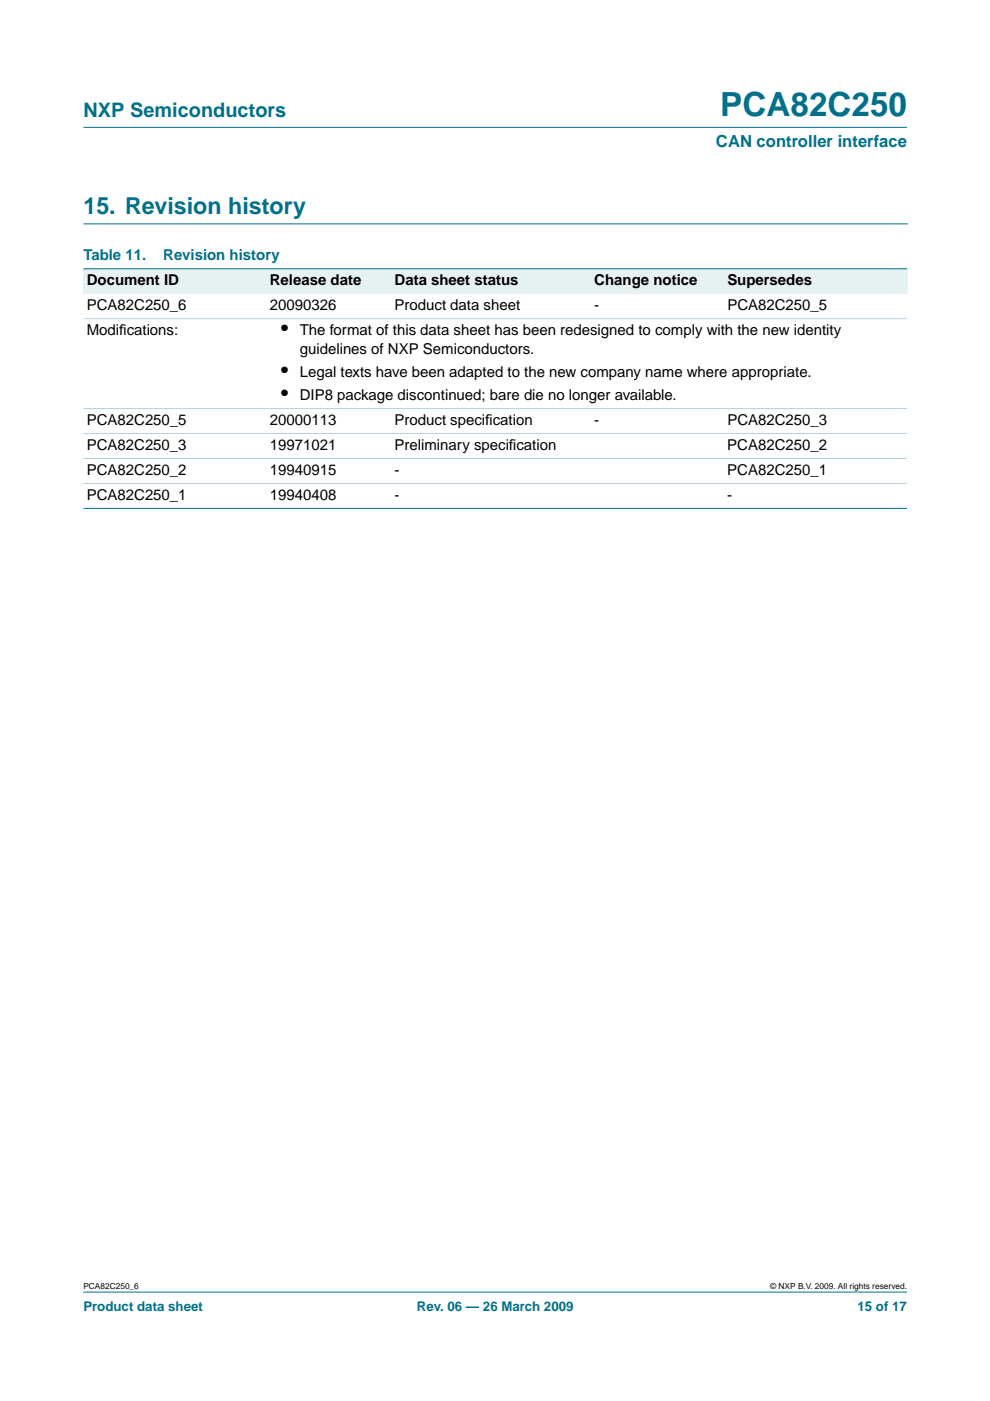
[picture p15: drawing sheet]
<svg xmlns="http://www.w3.org/2000/svg" width="210mm" height="297mm" viewBox="0 0 210 297" stroke-linecap="round" stroke-linejoin="round" font-family="sans-serif">
<defs><g id="words">
<text font-size="7.1" fill="#00708a" x="152.7" y="24.7">PCA82C250</text>
<text font-size="4.9" fill="#00708a" x="17.7" y="45.5">15. Revision history</text>
<text font-size="4.2" fill="#00708a" x="17.7" y="24.9">NXP Semiconductors</text>
<g font-size="4.2">
<text x="59.6" y="71.1">•</text>
<text x="59.6" y="79.9">•</text>
<text x="59.6" y="84.9">•</text>
</g>
<text font-size="3.5" fill="#00708a" x="151.8" y="31.1">CAN controller interface</text>
<g font-size="3.2" fill="#00708a">
<text x="17.7" y="55.2">Table 11.</text>
<text x="34.6" y="55.2">Revision history</text>
</g>
<g font-size="3.2">
<text x="18.4" y="65.8">PCA82C250_6</text>
<text x="18.4" y="60.5">Document ID</text>
<text x="57.2" y="65.8">20090326</text>
<text x="57.2" y="60.5">Release date</text>
<text x="83.7" y="65.8">Product data sheet</text>
<text x="83.7" y="60.5">Data sheet status</text>
<text x="126" y="60.5">Change notice</text>
<text x="126" y="65.8">-</text>
<text x="154.2" y="60.5">Supersedes</text>
<text x="154.2" y="65.8">PCA82C250_5</text>
<text x="18.4" y="71.1">Modif</text>
<text x="25.3" y="71.1">ications:</text>
<text x="63.5" y="71.1">The format of this data sheet has been redesigned to comply with the new identity</text>
<text x="63.5" y="75">guidelines of NXP Semiconductors.</text>
<text x="63.5" y="79.9">Legal texts have been adapted to the new company name where appropriate.</text>
<text x="63.5" y="84.9">DIP8 package discontinued; bare die no longer available.</text>
<text x="18.4" y="90.2">PCA82C250_5</text>
<text x="18.4" y="95.4">PCA82C250_3</text>
<text x="57.2" y="90.2">20000113</text>
<text x="57.2" y="95.4">19971021</text>
<text x="83.7" y="90.2">Product specif</text>
<text x="83.7" y="95.4">Preliminary specif</text>
<text x="102.9" y="90.2">ication</text>
<text x="107.9" y="95.4">ication</text>
<text x="126" y="90.2">-</text>
<text x="154.2" y="95.4">PCA82C250_2</text>
<text x="154.2" y="90.2">PCA82C250_3</text>
<text x="18.4" y="100.7">PCA82C250_2</text>
<text x="57.2" y="100.7">19940915</text>
<text x="83.7" y="100.7">-</text>
<text x="154.2" y="100.7">PCA82C250_1</text>
<text x="18.4" y="106">PCA82C250_1</text>
<text x="57.2" y="106">19940408</text>
<text x="83.7" y="106">-</text>
<text x="154.2" y="106">-</text>
</g>
<g font-size="2.8" fill="#00708a">
<text x="17.7" y="278">Product data sheet</text>
<text x="88.4" y="278">Rev. 06 — 26 March 2009</text>
<text x="181.8" y="278">15 of 17</text>
</g>
<g font-size="1.8">
<text x="17.7" y="273.4">PCA82C250_6</text>
<text x="163.3" y="273.4">© NXP B.V. 2009. All rights reserved.</text>
</g>
</g></defs>
<g fill="#00708a" stroke="#00708a" stroke-width=".21">
<path d="M17.7 273.9h174.6z"/>
<path d="M17.7 27h174.6z"/>
</g>
<path d="M17.7 47.5h174.7" fill="none" stroke="#00708a" stroke-width=".21"/>
<g fill="#e6f2f2">
<path d="M17.7 57h38.8v5.3h-38.8z" fill-rule="evenodd"/>
<path d="M56.5 57h26.5v5.3h-26.5z" fill-rule="evenodd"/>
<path d="M83 57h42.3v5.3h-42.3z" fill-rule="evenodd"/>
<path d="M125.3 57h28.2v5.3h-28.2z" fill-rule="evenodd"/>
<path d="M153.5 57h38.8v5.3h-38.8z" fill-rule="evenodd"/>
</g>
<g fill="#00708a" stroke="#00708a" stroke-width=".21">
<path d="M17.7 57h174.6z"/>
<path d="M17.7 107.8h174.6z"/>
</g>
<g fill="#b3d4db" stroke="#b3d4db" stroke-width=".21">
<path d="M17.7 67.6h174.6z"/>
<path d="M17.7 86.6h174.6z"/>
<path d="M17.7 91.9h174.6z"/>
<path d="M17.7 97.2h174.6z"/>
<path d="M17.7 102.5h174.6z"/>
</g>
<use href="#words"/>
</svg>
